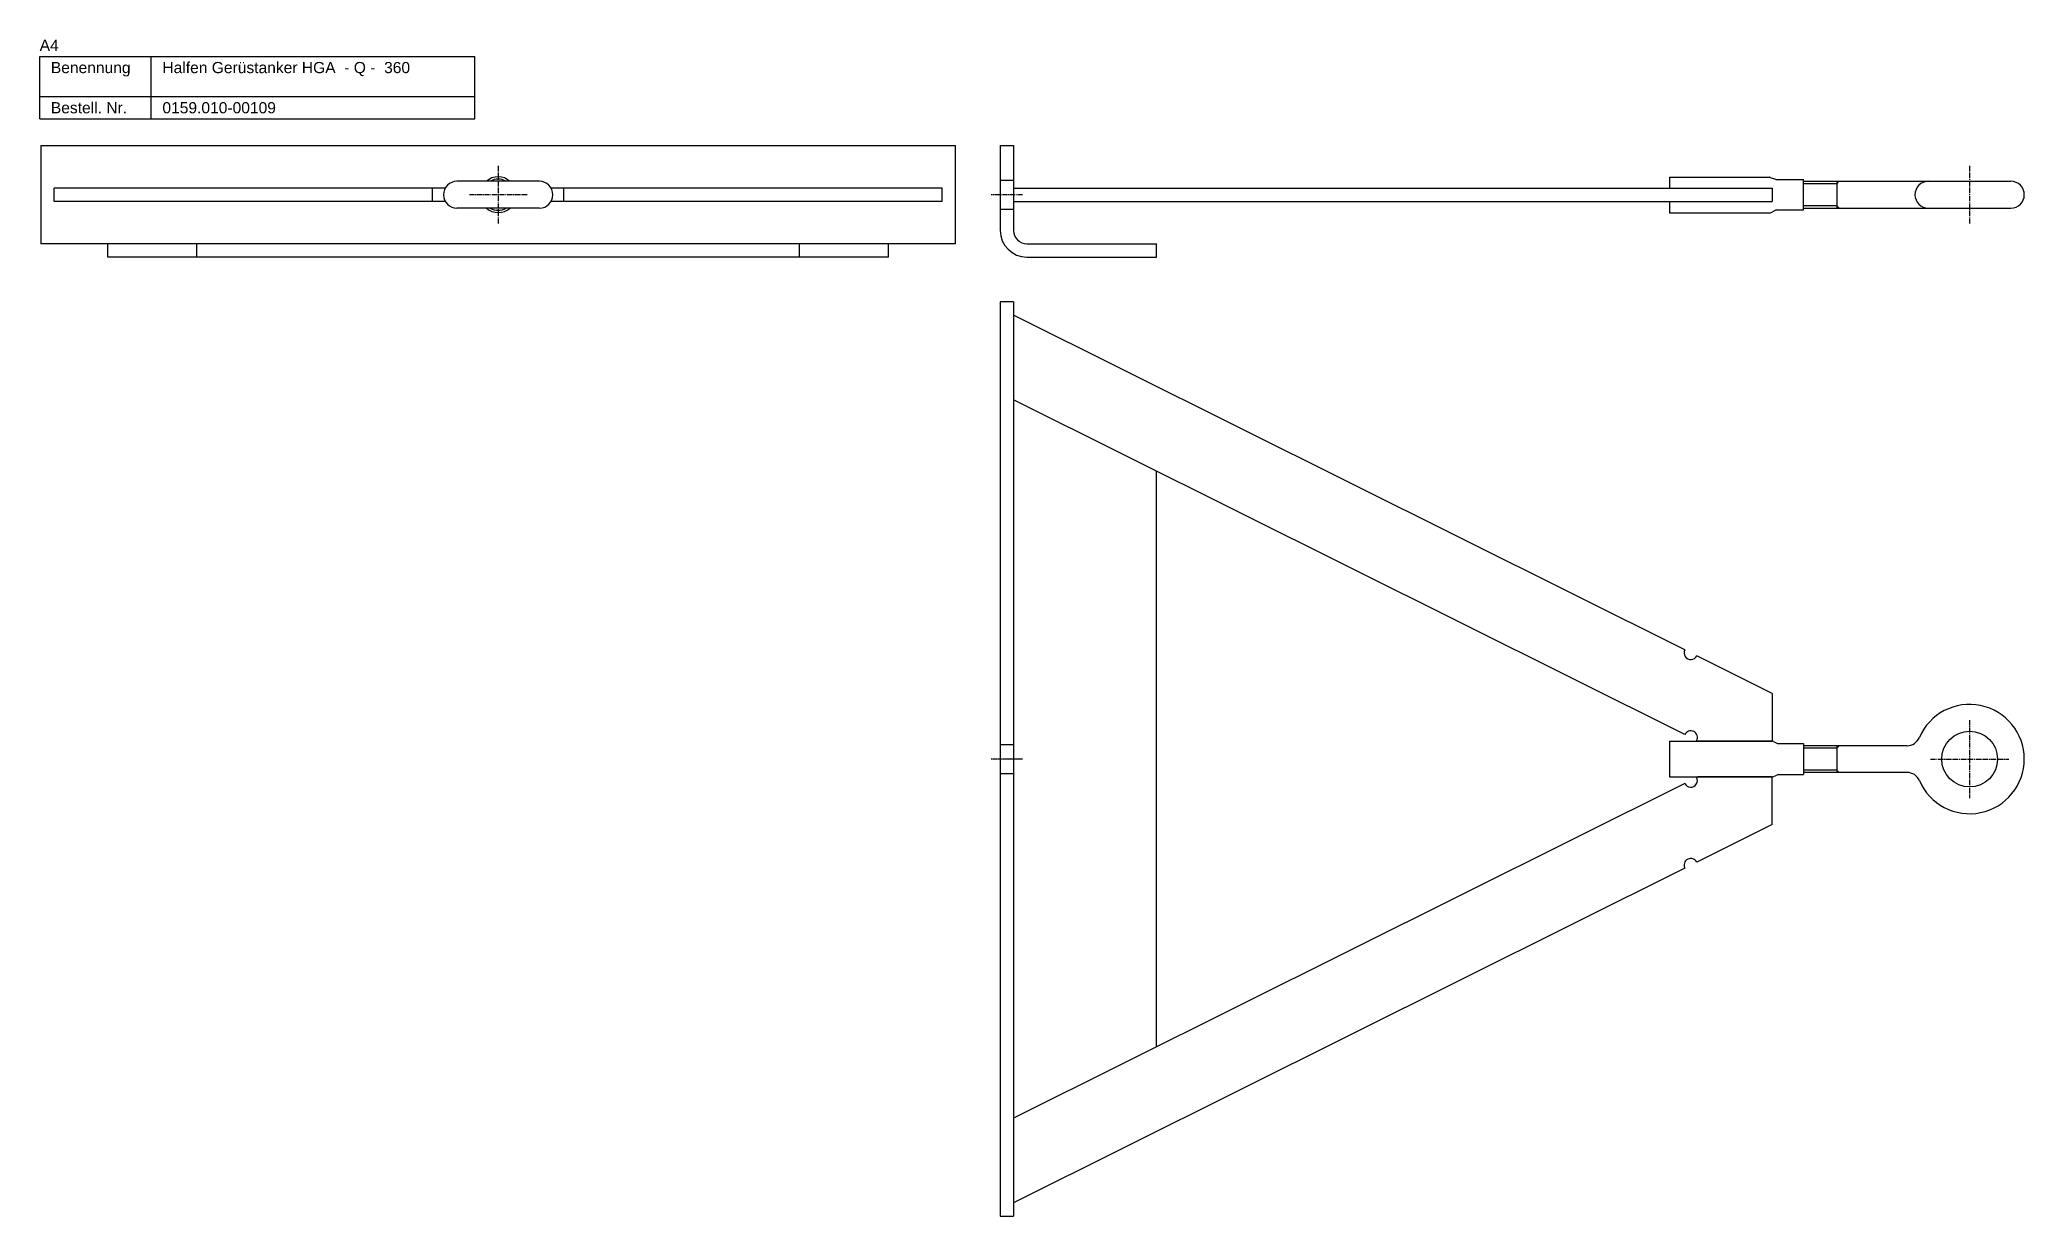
# Model space of a CAD drawing. Header units: inches. Extents: x 9 to 6602, y 8 to 536.
# Drawn here: x 5712 to 6602, y 8 to 536 of the extents above; entities that cross this region are included whole.
import ezdxf

# ---------------------------------------------------------------- set-up
doc = ezdxf.new("R2010")
doc.units = ezdxf.units.IN
doc.header["$MEASUREMENT"] = 0
doc.linetypes.add('MITTE2', pattern=[1.125, 0.75, -0.125, 0.125, -0.125])
doc.linetypes.add('VERDECKT2', pattern=[0.1875, 0.125, -0.0625])
doc.layers.add('Halfen', color=2, linetype='Continuous')
doc.styles.add('ARIAL50', font='ARIAL.TTF', dxfattribs={"height": 5})

msp = doc.modelspace()

# ---------------------------------------------------------------- linework, layer by layer
at = {"layer": 'Halfen'}
for p, q in [((5712.15, 528.16), (5907.15, 528.16)), ((5712.15, 500.16), (5712.15, 528.16)), ((5762.15, 500.16), (5762.15, 528.16)), ((5907.15, 500.16), (5907.15, 528.16)), ((5712.15, 510.16), (5907.15, 510.16)), ((5712.15, 500.16), (5907.15, 500.16)), ((5712.65, 488.16), (6122.65, 488.16)), ((5712.65, 488.16), (5712.65, 444.16)), ((6122.65, 444.16), (6122.65, 488.16)), ((6142.65, 488.16), (6142.65, 450.16)), ((6142.65, 488.16), (6148.65, 488.16)), ((6148.65, 488.16), (6148.65, 450.16)), ((5936.15, 472.16), (5899.15, 472.16)), ((6442.65, 474.01), (6487.38, 474.01)), ((6442.65, 474.01), (6442.65, 469.16)), ((6487.72, 473.95), (6490.18, 473.07)), ((6490.52, 473.01), (6502.65, 473.01)), ((6502.65, 459.31), (6502.65, 473.01)), ((6502.65, 472.16), (6595.65, 472.16)), ((5893.95, 469.16), (5718.68, 469.16)), ((5718.68, 463.16), (5718.68, 469.16)), ((5893.95, 463.16), (5718.68, 463.16)), ((5888.24, 463.16), (5888.24, 469.16)), ((6116.62, 469.16), (5941.35, 469.16)), ((6116.62, 463.16), (5941.35, 463.16)), ((5947.06, 463.16), (5947.06, 469.16)), ((6116.62, 463.16), (6116.62, 469.16)), ((6148.65, 469.16), (6488.65, 469.16)), ((6148.65, 463.16), (6488.65, 463.16)), ((6442.65, 463.16), (6442.65, 458.01)), ((6488.65, 469.16), (6488.65, 463.16)), ((5936.15, 460.16), (5899.15, 460.16)), ((6442.65, 458.01), (6487.38, 458.01)), ((6487.82, 458.11), (6490.08, 459.21)), ((6490.52, 459.31), (6502.65, 459.31)), ((6502.65, 460.16), (6595.65, 460.16)), ((6122.65, 444.16), (5712.65, 444.16)), ((5742.65, 438.16), (5742.65, 444.16)), ((6092.65, 438.16), (5742.65, 438.16)), ((5782.65, 438.16), (5782.65, 444.16)), ((6052.65, 438.16), (6052.65, 444.16)), ((6092.65, 438.16), (6092.65, 444.16)), ((6154.65, 444.16), (6212.65, 444.16)), ((6154.65, 438.16), (6212.65, 438.16)), ((6212.65, 438.16), (6212.65, 444.16)), ((6142.65, 418.16), (6142.65, 8.16)), ((6148.65, 418.16), (6142.65, 418.16)), ((6148.65, 418.16), (6148.65, 8.16)), ((6449.47, 262.12), (6148.65, 412.13)), ((6449.47, 224.12), (6148.65, 374.14)), ((6212.65, 84.1), (6212.65, 342.22)), ((6488.65, 242.58), (6454.84, 259.44)), ((6488.65, 242.58), (6488.65, 221.16)), ((6442.65, 221.16), (6488.65, 221.16)), ((6442.65, 221.16), (6442.65, 205.16)), ((6454.84, 221.45), (6455.4, 221.16)), ((6488.65, 221.16), (6455.4, 221.16)), ((6489.31, 221.01), (6490.74, 220.31)), ((6491.39, 220.16), (6502.65, 220.16)), ((6502.65, 220.16), (6502.65, 206.16)), ((6549.11, 219.16), (6502.65, 219.16)), ((6442.65, 205.16), (6488.65, 205.16)), ((6454.84, 204.88), (6455.4, 205.16)), ((6488.65, 205.16), (6455.4, 205.16)), ((6488.65, 183.75), (6488.65, 205.16)), ((6489.31, 205.31), (6490.74, 206.01)), ((6491.39, 206.16), (6502.65, 206.16)), ((6549.11, 207.16), (6502.65, 207.16)), ((6449.47, 202.2), (6148.65, 52.19)), ((6488.65, 183.75), (6454.84, 166.89)), ((6449.47, 164.21), (6148.65, 14.2)), ((6142.65, 8.16), (6148.65, 8.16))]:
    msp.add_line(p, q, dxfattribs=at)
at = {"layer": 'Halfen', "color": 1, "linetype": 'MITTE2', "ltscale": 3}
for p, q in [((5917.65, 479.16), (5917.65, 453.17)), ((6577.15, 479.16), (6577.15, 453.16)), ((5930.65, 466.16), (5904.65, 466.16)), ((6152.65, 466.16), (6138.65, 466.16)), ((6577.15, 230.66), (6577.15, 195.66)), ((6559.65, 213.16), (6594.65, 213.16))]:
    msp.add_line(p, q, dxfattribs=at)
at = {"layer": 'Halfen', "color": 1, "linetype": 'VERDECKT2', "ltscale": 1.5}
for p, q in [((6142.65, 472.66), (6148.65, 472.66)), ((6142.65, 459.66), (6148.65, 459.66)), ((6142.65, 219.66), (6148.65, 219.66)), ((6142.65, 206.66), (6148.65, 206.66))]:
    msp.add_line(p, q, dxfattribs=at)
at = {"layer": 'Halfen', "color": 1}
for p, q in [((6517.65, 472.16), (6517.65, 460.16)), ((6517.65, 471.09), (6518.65, 472.16)), ((6517.65, 471.09), (6502.65, 471.09)), ((6517.65, 461.24), (6502.65, 461.24)), ((6517.65, 461.24), (6518.65, 460.16)), ((6517.65, 218.09), (6502.65, 218.09)), ((6517.65, 219.16), (6517.65, 207.16)), ((6517.65, 218.09), (6518.65, 219.16)), ((6517.65, 208.24), (6502.65, 208.24)), ((6517.65, 208.24), (6518.65, 207.16))]:
    msp.add_line(p, q, dxfattribs=at)
at = {"layer": 'Halfen', "color": 1, "linetype": 'MITTE2'}
msp.add_line((6152.65, 213.16), (6138.65, 213.16), dxfattribs=at)
at = {"layer": 'Halfen'}
msp.add_circle((6577.15, 213.16), 12.5, dxfattribs=at)
for centre, radius, start, end in [((5899.15, 466.16), 6, 90, 270), ((5917.65, 466.16), 8, 48.59038, 131.40962), ((5917.65, 466.16), 7, 58.99728, 121.00272), ((5936.15, 466.16), 6, 270, 90), ((6487.38, 473.01), 1, 70.25435, 90), ((6490.52, 474.01), 1, 250.25435, 270), ((6558.65, 466.16), 6, 90, 270), ((6595.65, 466.16), 6, 270, 90), ((5917.65, 466.16), 8, 228.59038, 311.40962), ((5917.65, 466.16), 7, 238.99728, 301.00272), ((6487.38, 459.01), 1, 270, 295.93155), ((6490.52, 458.31), 1, 90, 115.93155), ((6154.65, 450.16), 12, 180, 270), ((6154.65, 450.16), 6, 180, 270), ((6452.15, 260.78), 3, 153.49506, 333.49506), ((6577.15, 213.16), 24.5, 203.16888, 156.83112), ((6452.15, 222.78), 3, 333.49506, 153.49506), ((6549.11, 225.16), 6, 270, 336.83112), ((6488.65, 219.66), 1.5, 63.99577, 90), ((6491.39, 221.66), 1.5, 243.99577, 270), ((6452.15, 203.54), 3, 206.50494, 26.50494), ((6488.65, 206.66), 1.5, 270, 296.00423), ((6491.39, 204.66), 1.5, 90, 116.00423), ((6549.11, 201.16), 6, 23.16888, 90), ((6452.15, 165.55), 3, 26.50494, 206.50494)]:
    msp.add_arc(centre, radius, start, end, dxfattribs=at)

# ---------------------------------------------------------------- texts
at = {"layer": 'Halfen', "style": 'ARIAL50'}
for s, p in [('A4', (5712.15, 530.66)), ('Benennung', (5717.15, 520.66)), ('Halfen Gerüstanker HGA  - Q -  360', (5767.15, 520.66)), ('Bestell. Nr.', (5717.15, 502.66)), ('0159.010-00109', (5767.15, 502.66))]:
    msp.add_text(s, height=5, dxfattribs=at).set_placement(p)

doc.saveas('drawing.dxf')
